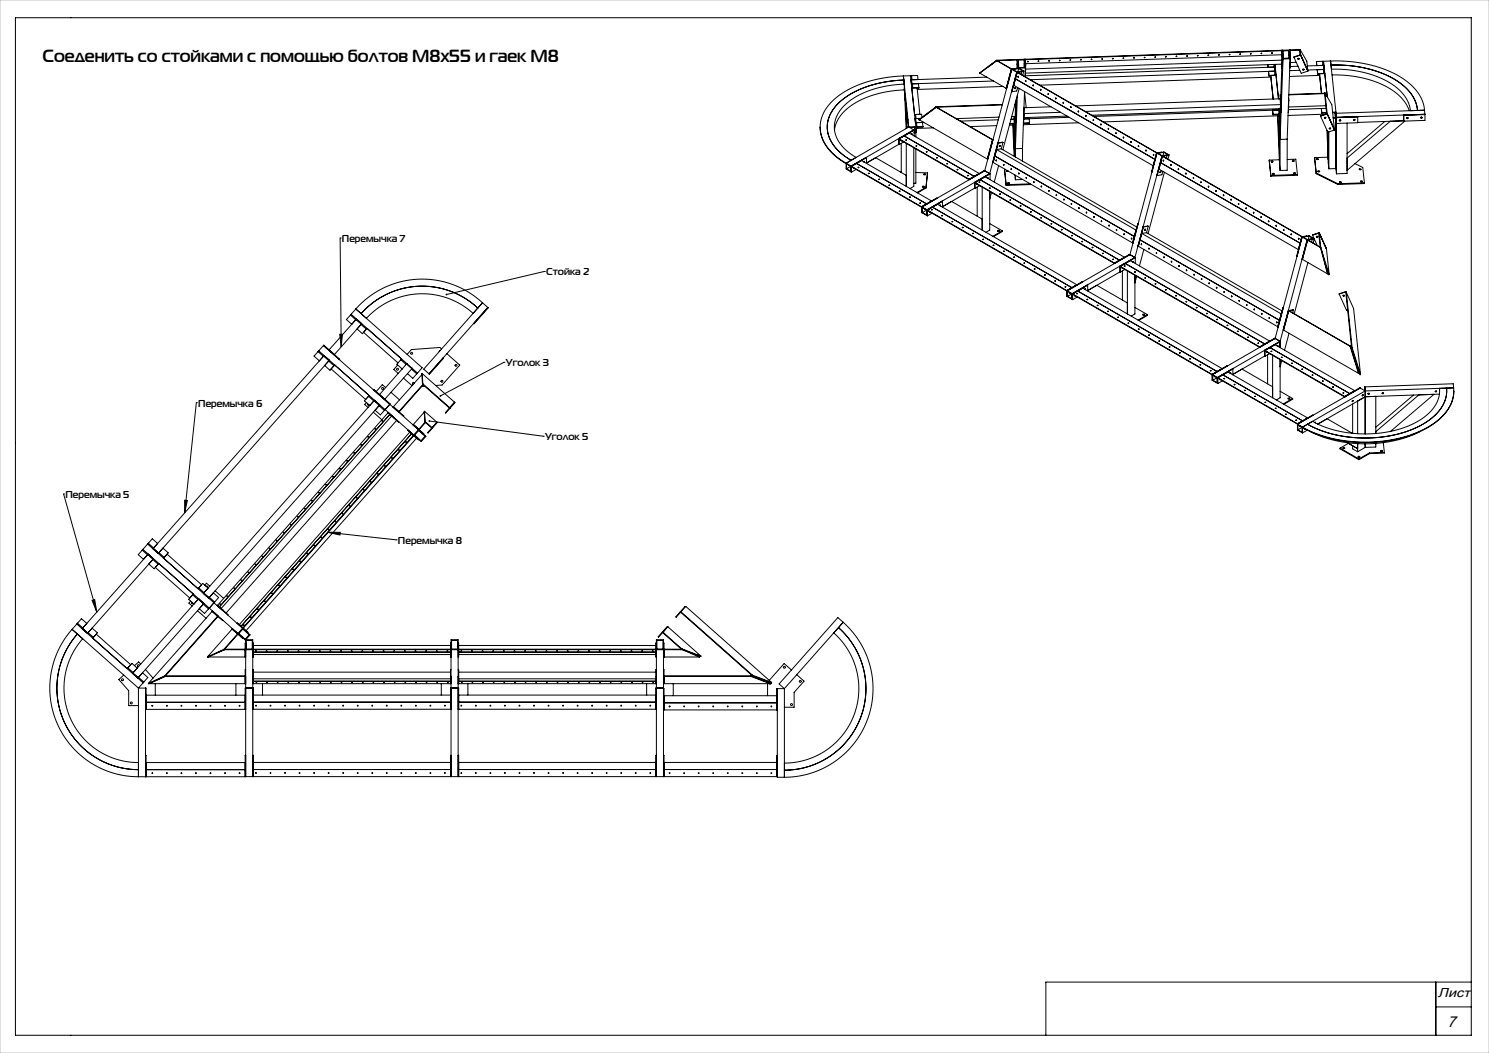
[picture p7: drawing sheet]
<svg xmlns="http://www.w3.org/2000/svg" width="420mm" height="297mm" viewBox="0 0 420 297" stroke-linecap="round" stroke-linejoin="round" font-family="sans-serif">
<defs><g id="words">
<text font-size="4.9" x="12" y="17.4">Соеденить со стойками с помощью болтов М8х55 и гаек М8</text>
<text font-size="4.4" x="408.3" y="289.6">7</text>
<text font-size="3.7" x="405.6" y="281.3">Лист</text>
<g font-size="2.8">
<text x="96.4" y="68.3">Перемычка 7</text>
<text x="154.1" y="77.7">Стойка 2</text>
<text x="142.7" y="103.3">Уголок 3</text>
<text x="55.9" y="114.7">Перемычка 6</text>
<text x="153.8" y="124.1">Уголок 5</text>
<text x="18.5" y="140.5">Перемычка 5</text>
<text x="112.3" y="153.4">Перемычка 8</text>
</g>
</g></defs>
<g fill="none" stroke="#000" stroke-width=".28">
<path d="M4.4 5h410.6v287h-410.6zM281.1 17v.1M281.1 17l-4.8 3.7M281.1 17.1l-4.8 3.6M281.2 17.1h-.1M281.2 17.1l86 49.7M281.2 17.1l-2.4 1.8M281.3 17.1h-.1M285.6 19.6l1.7-.3 1.2 .7-1.7 .3zM286.7 19.3l-1.4 .2-1.5 5.4M286.8 19.3l.1-2.4-5.6 .2 4.1 2.4M286.9 16.8l.1 1.6"/>
<path d="M286.9 18l.1 .4zM287 18.4v.9M287 18.4h.2l-.1 .9M287.1 16.8l.1 2.4M287.2 17l1.7-.1 .2 2.1-1.7 .1zM287.2 19.2v.1M287.3 19.2h-.1M287.3 19.3l-.2 .9M287.4 19.2l-2 .3-7.6 28.7-17.7 10.2v1.6M287.4 19.2l1.4 .8M288.9 16.9l-.1 2.1M288.9 17.9l.1 .4z"/>
<path d="M289.1 16.7l.1 2.5M289.2 16.7l.1 1.6M289.2 16.7l-8.1 .3M289.2 19.2l-.1 2.4M289.2 19.2h-1.8M289.3 18.3l-.1 .1M289.3 18.3l-.1 3.4M289.8 17.4h.2zM290 17.3h-.1M292.8 17.2l.2 .1zM293 17.2h-.1M295.8 17.1l.2 .1z"/>
<path d="M296 17.1h-.2M298.8 17l.2 .1zM299 17h-.2M301.8 16.9l.2 .1zM302 16.9h-.2M304.8 16.8h.2zM305 16.8h-.2M307.8 16.7h.2zM307.9 16.7h-.1M310.8 16.6h.2zM310.9 16.6h-.1M313.8 16.5h.2z"/>
<path d="M313.9 16.5h-.1M316.8 16.4h.2zM316.9 16.4h-.1M319.8 16.3h.2zM319.9 16.3h-.1M322.7 16.2h.3zM322.9 16.2h-.1M325.7 16.1h.3zM325.9 16.1h-.1M328.7 16h.3zM328.9 15.9l-.1 .1M331.7 15.9h.3z"/>
<path d="M331.9 15.8l-.1 .1M334.7 15.8h.3zM334.9 15.7h-.1M337.7 15.7h.3zM337.9 15.6h-.1M340.7 15.6h.3zM340.9 15.5h-.1M343.7 15.5h.2zM343.9 15.4h-.1M346.7 15.4h.2zM346.9 15.3h-.1M349.7 15.3h.2z"/>
<path d="M349.9 15.2h-.2M352.7 15.2h.2zM352.9 15.1h-.2M355.7 15l.2 .1zM355.9 15h-.2M358.7 14.9l.2 .1zM358.9 14.9h-.2M359.3 18.2l.1 .7-1.7 .1-.1-.8M359.5 18.9l.2 1.2M359.5 19h.1M359.6 18.2l1 9.7M359.7 19l-70.5 2.4"/>
<path d="M361.5 15.4l.1-1.1-72.4 2.5M361.5 15.4l-72.2 2.6M361.5 15.4l.2 1.6-72.4 2.5M361.6 14.2l-72.4 2.5M361.6 14.2l.1 1.6M361.6 15.4v.4zM361.6 18.1l-72.4 2.5M361.7 15.8h.1l-.1 3.4h-.1l-.1-1.1M361.7 15.8l-.4 10.9M361.7 14.2l.2 2.4M361.9 14.4l1.7-.1 .1 2.1h-1.7zM361.9 16.6l-.8 22.7h2"/>
<path d="M363.6 14.3l-.1 2.1M363.6 15.3v.4zM363.7 14.1l.2 2.5h-2M363.9 19.2h-.1M363.9 14.1l.1 1.6M364 15.7h-.2M364 15.7l-.9 23.6M365 16.1l1.8-.7 2.1 4.7M365 16.1l2 4.6 1.9-.6M365.6 17.6h-1.7M366.1 18.7l-2.2 .1M366.4 16.5l-.3 .1"/>
<path d="M366.5 14l-4.9 .2M366.5 14v.1M366.5 14l.1 .2M366.5 14.1l-2.6 .1M366.5 14.1l.1 .2M366.6 19.8l-2.8 .1M366.7 13.9l1.9 3.4 .3 2.8M366.7 13.9l.2 1.6-1.9 .6M366.7 13.9l-.1 .1 .1 1.5M367.8 19.6h-.4M368.8 18.6l4.5-.2 .1 1.2M371.3 17.4l.1 1.1z"/>
<path d="M371.6 19.8l.1 1.1M373 17.3l-1.7 .1M373 17.3l.1 1.1M373.3 18.5h.1M373.3 17.3v.2l-.3-.2M373.3 17.3l1.1 10M373.4 19.5l.2 .3-.3-.2 .1 1.1M373.4 19.6l-4.5 .1M373.4 19.6h.1M373.4 18.5h-.1M375.3 17.2a34.1 34.1 0 0 1 21.8 6 11.3 11.3 0 0 1 4.7 7.9M375.3 17.2l1.5 14.4"/>
<path d="M375.3 17.2h.1M375.3 17.2l-2 .1M375.4 18.4a31.1 31.1 0 0 1 20.5 5.8 10.2 10.2 0 0 1 3.9 6.9M375.6 19.5a28.2 28.2 0 0 1 18.9 5.7 9.3 9.3 0 0 1 3.3 6M231.3 35.8a11.6 11.6 0 0 0 6 9.5l1.4 .9M253.6 39.3l19.8 11.4 4.2-2.6 1.7 .9M254.2 39.6h.1M254.2 39.6l.2 .1M254.8 21.4a31.2 31.2 0 0 0-19.8 6.9 9.5 9.5 0 0 0 0 15l3.7 2.7M254.8 21.4l.3 2.3M254.8 21.4h2l1.5 14.4M254.8 21.4l1.5 14.4"/>
<path d="M254.9 22.6a28.1 28.1 0 0 0-18.6 6.7 8.8 8.8 0 0 0 .6 13.6l3.2 2.3M255 38.3l19.8 11.5M255.1 23.7a25.8 25.8 0 0 0-17 6.1 8.1 8.1 0 0 0 .7 12.7l2.7 1.9M255.1 25.4a25.8 25.8 0 0 0-17 6 8.9 8.9 0 0 0-2.7 5.2M255.1 23.7v1.7M255.1 25.4l1.1 10.5M255.1 24.9v.4zM255.2 26.3l.4 10M255.4 28.7l.3 7.5M255.5 39.4l.2 .1zM255.5 39.5h.1M256 33.6v.4z"/>
<path d="M256.2 35.7v.2M256.3 35.8l-17.6 10.2M256.3 35.8l1.6 .9M256.4 37.5l19.8 11.4M256.5 35.9h1.7v1.4M257 37.9l.2-.1 .1 .2M257.1 22.5h-.2M257.1 22.5l.1 1.2M257.1 23.8l.3-.2 .1 1.2M257.1 21.3l-.3 .2M257.1 21.3h1.7l.1 1.1M257.1 21.3l.1 1.2"/>
<path d="M257.2 37.8l-.1 .1zM257.2 23.7h.1M257.2 23.6h-.1M257.8 36.6l-17.7 10.3v1.6M257.9 36.7l-4.3 2.4v1.7M257.9 36.7v1.6M258 32.3l2-.1 .1 .9M258 32.4l.3-.1 .1 1.1M258 35.9l.2 1.4M258.1 35.9v.3zM258.2 37.3h-.3M258.2 33.5l.1 1.1"/>
<path d="M258.2 33.5h-.1M258.2 34.8l.3-.2 .1 1.1M258.3 35.8v2.8M258.3 35.8h-2M258.3 34.6h.1M258.5 36v1.4h-.6M258.6 35.7l-.2 .2 .1 .1M258.6 35.9l-.1 .1M258.6 35.7v.2M258.7 24.8l.8 7.5M259.1 23.6l.1 1.1M259.2 24.7l-2 .1"/>
<path d="M259.2 24.7l-.5 .2M259.3 33.8l4.8-3.5 16 9.2-1.5 5.4zM259.4 33.8h-.2M259.6 33.4l-1.4 .1M260.2 34.5l.1 1.2M260.3 35.7l-1.7 .2M260.3 35.7h-1.7M260.6 34.5l-2.4 .1M263.2 36.1l-4.7 .1M264 30.1v.1M264 30.1l-4.8 3.7M264 30.2l-4.8 3.6"/>
<path d="M264.1 30.3l16 9.1M276.4 20.7l7.5 4.3v.2M276.5 20.7h-.2M278.3 21.8l-21.2 .7M280.1 39.4l-1.6 5.5M280.2 22.8l-23 .9M281.1 35.4l-7.5 .3M281.6 33.8l-10.7 .4M281.8 33l-12.1 .5M282.7 29.6l-18.7 .6M282.7 29.5l-18.7 .6M282.9 24.4l-24.2 .8"/>
<path d="M285.3 25.8l.2 .1M285.7 35.3l.4 8.8M285.9 24.1l39.4 22.7M286.1 32.9v.7M286.1 34.8l.3 .1-.1 .1M286.1 34.9l.2 .1M286.1 34.8h-1.3M286.1 34.9l-1.3 .1M286.1 34.8v.1M286.1 33.6l.2 .2M286.1 33.6l-.9 .1M286.1 35.3h-1.4"/>
<path d="M286.1 33.6v.1M286.1 35.3l.2 1.1h.1M286.2 34.9l-.1 .4M286.2 32.9l.2 1.9M286.3 35h.1M286.3 35l-.1 9.2-.4-8.9M286.3 29.5h.2l-.2 3.4M286.3 33.8l-.3-.2 .1 1.2M286.3 33.8l.1 1.2M286.3 32.9h-.9M286.4 24.7l-.2 .3zM286.4 32.8v.4z"/>
<path d="M286.4 34.8v9.5M286.4 22.2l39.4 22.7M286.5 29.3l.1 1.7M286.5 30.5v.4zM286.6 31l-.2 3.8M286.6 29.3h-.3M286.6 29.3l.1 1.7M286.7 28.1l-.1 1.2M286.7 31l-.1 3.4h-.1l-.2-1.5M286.7 31h-.1M287 26.9l-.6 15h2M287 20.4l39.3 22.7"/>
<path d="M287 24.7l-.2 1-1.3 .2M287.2 21.5l.1 .2M287.5 24.9l-4.6 17.3M288.1 20.2h.1M288.2 20.2l-1.3 .2-1.4 5.5M288.2 20.2l-.2 .8M288.7 34.4v.3M288.7 34.8h.1M288.7 34.7h.1M288.7 34.7v.1M288.8 20l-2 .4-7.6 28.6-17.7 10.2v1.6M288.8 20l-.3 1.3"/>
<path d="M288.8 30.3l.1 .6M288.9 30.9h-.1M288.9 30.9l-.2 3.4M289 25.9l.5 4.5M289 25.8l-.6 16.1M289.3 22.7l.1 .3M290.3 33.5l.1 1.1M290.4 34.6l-1.7 .1M290.4 34.6l-1.7 .2M291.5 24v.2M291.5 24.1h-.1M293.6 25.2v.2"/>
<path d="M295.7 26.4v.2M296.5 30.1l-7.7 .3M297.8 27.6l.1 .3M299.1 31.7l-10.3 .3M300 28.9v.2M301 32.7l-12.2 .5M301.6 33.1l-12.8 .4M302.1 30.1v.2M304.2 31.3v.2M304.3 34.6l-15.6 .6M306.3 32.5l.1 .3M306.3 32.6h.1"/>
<path d="M308.4 33.8l.1 .2M310.6 35v.2M312.7 36.2v.2M314.8 37.4v.3M316.9 38.7l.1 .2M319 39.9l.1 .2M357.8 20.3l.1 1.1M357.9 21.4l.5-.1 .7 6.6M358.5 21.7l-65.2 2.3M359 31.2l.1 1.2M359.7 20l.1 .3M359.7 20.1l-69.1 2.4"/>
<path d="M359.7 20.1h.1M359.8 20.3l-.3-.2 .1 1.1M359.9 21.2l-2 .2M360.3 32.7l.6 12.8M360.5 32.7l.4 9.3M360.8 30.7v.3M360.8 32.2l.3 .1-.2 .1M360.8 32.3l.1 .1M360.8 32.2l-1.7 .2M360.8 32.3l-1.7 .1M360.8 32.2v.1M360.8 31l.2 .2"/>
<path d="M360.8 31l-52.2 1.8M360.8 32.7l.1 1.1h.2M360.8 32.7l-49.6 1.7M360.8 31v.1M360.9 32.3l-.1 .4M360.9 30.7l.2 1.5M360.9 32.4h.1M360.9 32.4v14l.2 1.7M361 31.2l-.3-.2 .1 1.2M361 31.2l.1 1.2M361.1 32.2v15.9M361.1 27.9l.1 1.6-55.1 1.9"/>
<path d="M361.1 27.9l-57.7 2M361.1 26.7v1.2M361.1 26.7l.1 1.7M361.2 27.9v.4zM361.2 30.6l-53.2 1.9M361.2 28.4l-.1 3.8M361.3 26.7h-.2M361.3 26.7l.1 1.7M361.4 28.4h-.2M361.4 28.4l-.1 3.4h-.2l-.1-1.2M363.1 39.3v8.7l-2 .1M363.5 27.7v.6"/>
<path d="M363.5 28.3h.1M363.5 28.3l-.2 3.4M371.7 20.9l.5-.1 .6 5.5M372.2 21.3l-8.5 .3M372.5 32.8l1.9-.7 2 4.5M372.5 32.8l2 4.5 1.9-.6M372.7 30.7l.1 1.2M373.5 26.3l.1 .1M373.5 26.3l-10 .3M373.6 26.4v.1M373.6 26.4l-10.1 .4M373.7 20.7l-2 .2"/>
<path d="M373.7 26.2l2 3.4 .7 7.1M373.7 26.2l.7 5.9M373.7 26.2l-.1 .1 .6 5.8M373.9 32.2l-10.6 .4M374 33.1l-.4 .1M374 29.8l-10.5 .4M374.1 30.6l-10.7 .3M374.2 31.7l-1.4 .2M374.2 31.8l-1.4 .1M374.3 36.7l.3 8.3M374.4 32.1l2 4.6M374.4 32.1l-1.9 .7"/>
<path d="M374.5 37.1l.1 4.5M374.6 37.3v8.6l.2 1.7M374.8 37.2v10.4M375.3 36.2h-.4M375.7 21.1a28.1 28.1 0 0 1 18.8 5.7l1.9 2.2 1.1 2.2M375.9 31.8l.8-.1v1.4M376.5 31.7l.2 1.4M376.6 31.7v.4zM376.7 33.1l-.7 .1M376.8 31.6h-.9M376.8 33.2l-.7 .1M376.8 31.6l.2 17.4"/>
<path d="M377 33.1v15.9M377.8 33.9h.4zM378.1 33.9h-.3M380 34.7v14.2l-3 .1M381.8 33.8h.4zM382.1 33.7l-.3 .1M383 33l-6 .1M383 33v1.6l-6 .2v-1.3M390.6 34.3l-10.6 9M392.1 34.2l-12.1 10.4M395.9 34.2l-12.9 .3M396.3 34.2l-16.3 13.9"/>
<path d="M396.8 33.3h.3zM397.1 33.2h-.3M400.7 33.2l.4-.1zM401.1 33.1h-.3M401.8 31.1l-24.9 .9 .1 1.2 6-.2M401.8 31.1l.1 1.2M401.9 32.2h.1M401.9 32.2l-24.9 .9M401.9 32.3l-6 .1v1.8M401.9 32.3v1.7l-6 .2M238.7 46l21.2 12.3M238.7 46v1.7l1.5 .8"/>
<path d="M239.3 46.5l.2 .1M239.4 46.6h-.1M240 46.9l-1.2-.7v1.4M240 46.9l-1.2 .7M240 46.9v1.4l-1.2-.7M240.2 47l19.7 11.4M240.7 47.4l.2 .1M240.8 47.4h.1M241.5 47.8l-1.3 .7M241.6 46.1l19.8 11.4M242 47.2h.3zM242.1 47.3h.1"/>
<path d="M243 45.3l19.8 11.4M243.6 45.6l.2-.1v.2M243.7 45.5v.2zM244.3 44.4l.1 .1M244.4 44.5l-4.2 2.4v1.6M244.4 44.5v1.6M244.9 48.9h.3zM245 49h.1M247 44.5l8.6 5M247.8 50.5l.3 .1zM247.9 50.6h.1M250.7 52.2l.3 .1z"/>
<path d="M250.8 52.3h.1M253.5 40.7v-1.6l20 11.5M253.5 40.7l.1 .1M253.5 40.7l-9.1 5.3M253.6 53.9h.3zM253.7 54h.1M254.2 48.5l-.1 .1M254.2 40.4v8.2M254.9 40l-1.3 .8M255.6 40.4v12.2M256.5 55.6h.3zM256.6 55.7h.1"/>
<path d="M257.8 41.7v10.9l-1.1 .6M258.3 48.7l3.3 .1M258.3 42v9.7h-.5M258.4 41.1h.2zM258.4 41.2h.1M259.4 57.2l.3 .1zM259.5 57.3h.1M259.9 58.3v.1M260 58.4h-.1M260.2 52.7h.5M260.6 49.3h.4M260.8 58.9h.1"/>
<path d="M260.7 58.9l.2 .1M261.2 53v-.2l-2.6 1.5M261.2 53l-2.4 1.4M261.3 42.8h.2zM261.3 42.9h.1M261.4 59.2l-1.2-.6v1.3M261.4 59.2l-1.2 .7M261.4 59.2v1.4l-1.2-.7M261.6 59.4l39.3 22.7M261.6 48.8l-.4 4.2M261.6 48.8v.2M262.2 59.7l.1 .1"/>
<path d="M262.2 59.7h.1M262.7 59.1h.3zM262.8 59.2h.1M262.8 56.7h.1M263 58.4l39.3 22.7M264.2 44.5h.2zM264.2 44.6h.1M264.3 55.9l-4.4 2.4M264.4 57.6l39.4 22.7M265 58l.2-.2v.3M265.2 57.8l-.1 .2zM265.7 56.7l.1 .1"/>
<path d="M265.8 56.8l-4.2 2.4v1.7M265.8 56.8v1.6M267.1 46.1l.2 .1zM267.1 46.2h.1M268.4 56.8l8.6 5M270 47.8h.2zM270 47.9h.1M272.9 49.5h.2zM272.9 49.6h.1M274.9 53.1v-1.7l39.5 22.8M274.9 53.1h.1M274.9 53.1l-9.1 5.2"/>
<path d="M275 51.6l39.4 22.6M275.6 51.9l.2 .1M275.7 52h.1M275.6 52.8v8.2M276.2 51.4h.2zM276.2 51.5h.1M276.2 48.9h.1M276.3 52.4l-1.3 .7M276.4 50.7l39.4 22.7M277 52.8v12.1M277.9 49.9l39.3 22.7M278.5 50.2l.2-.1v.2"/>
<path d="M278.6 50.1v.2zM279.1 53l.2 .1zM279.1 53.1h.1M279.2 54v10.9l-1.1 .6M279.3 49l-4.3 2.5v1.6M279.3 49v1.7M279.7 54.3l-.5 1.8M280 45.8l39.6 22.8M280.6 44l39.3 22.7M281 45.2l.1 .2M281.6 40.4l-1.5 5.4M281.7 46.7l-1.3 4.7"/>
<path d="M282 54.7h.2zM282 54.8h.1M282 41l-.1 .3zM282.4 42l-1.3 .2 39.3 22.7M282.4 42l38.3 22M282.9 40.2l-1.3 .2M282.9 40.2l-.5 1.8M283.1 46.4l.1 .2M283.4 47.8l.4 4.3M283.4 47.8l.4 4.5M283.5 47.8h-.1M283.8 52.1v.2"/>
<path d="M283.9 48.3h.5M284 48v.3h.4M284.3 51.7h.4M284.8 56.4h.3zM284.9 56.5h.1M285.3 47.6v.2M285.3 47.7h-.1M286.3 49.4l.1 1.3M286.4 49.4v1.3M287.4 48.8v.2M287.7 58.1h.3zM287.8 58.1h.1"/>
<path d="M288.4 41.9v3.5M288.4 50.6l-2 .1M289.5 50.1v.2M290.6 51.9l-6.8 .2M290.6 59.7l.3 .1zM290.7 59.8h.1M290.9 52l-7.1 .3M291.6 51.3l.1 .2M293.8 52.5v.2M295.9 53.7v.2M298 55v.2M300.1 56.2l.1 .2"/>
<path d="M302.2 57.4l.1 .2M304.4 58.6v.2M306.5 59.9v.2M321.2 41.1v.2M323.3 42.3v.2M325.4 43.6v.2M326.6 43.2l1.7-.2 1.2 .7-1.7 .2zM326.9 47.7l39.3 22.7M327.4 48.3l-.2 .3zM327.4 45.9l39.3 22.7M327.7 43l-1.5 .1-1.3 5.5M327.8 44l-1.4 5.5"/>
<path d="M327.8 44l-7.7 28.6-17.7 10.2v1.7M327.9 44.1l44.7 25.7M327.9 44.1l-1.5 5.4M328 48.3l-.3 1-1.3 .2M328.2 45.2v.2M328.3 43l-.3 .9M328.4 48.6l-4.6 17.3M329.1 43.8l.1 .1M329.2 43.9l-1.3 .2M329.2 43.9l-.2 .7M329.8 43.7l-1.5-.8-2 .3-7.6 28.6-17.7 10.2v1.6M329.8 43.7l-2 .3"/>
<path d="M329.8 43.7l-.4 1.2M330.3 46.4v.2M332.4 47.6l.1 .2M334.5 48.8l.1 .3M336.7 50.1v.2M338.8 51.3v.2M340.9 52.5v.2M343 53.7l.1 .2M345.2 55v.2M347.3 56.2v.2M349.4 57.4v.2M351.5 58.6l.1 .2"/>
<path d="M353.6 59.9l.1 .2M358 45.2l.5 4.5M358 45.2l.5 4.3M358.5 49.5v.2M358.6 45.5l.1-.1a.24 .24 0 0 1 .3 0 .24 .24 0 0 1 0 .4 .24 .24 0 0 1-.4-.1zM358.6 45.7h.4M358.9 49l.1-.1a.24 .24 0 0 1 .4 0 .24 .24 0 0 1-.1 .3 .24 .24 0 0 1-.3-.1zM359 49.1h.4M360.9 45.1l-2.9 .1M363.1 45l2.4-.1 .5 4.3M364.6 45.3v-.1a.24 .24 0 0 1 .4 0 .24 .24 0 0 1 0 .4 .24 .24 0 0 1-.4-.1zM364.6 45.5h.4"/>
<path d="M364.9 48.7h.1a.24 .24 0 0 1 .4 0 .24 .24 0 0 1-.1 .3 .24 .24 0 0 1-.3-.1zM364.9 48.9h.5M366 49.2v.2l-7.5 .3M366 49.2l-7.5 .3M370.8 44.5l.5 4.5M370.8 44.5v.2M371.3 49v-.2l6.1 3M371.3 49l6.1 3M371.4 44.8v-.1a.25 .25 0 0 1 .4 .1 .25 .25 0 0 1-.1 .3 .25 .25 0 0 1-.3-.1zM371.4 45h.4M371.7 48.3l.1-.1a.25 .25 0 0 1 .4 0 .25 .25 0 0 1-.1 .4 .25 .25 0 0 1-.4-.2zM371.8 48.4h.4"/>
<path d="M374.6 44.3l-3.8 .2M376.8 47.5l-2 .1M376.9 44.3h-.1M377.4 51.8v.2M377.8 51.3l.1-.1a.25 .25 0 0 1 .4 .1 .25 .25 0 0 1-.1 .3 .25 .25 0 0 1-.4-.1zM377.9 51.5h.4M382.2 46.2l2.2 1 .4 4.4M383.4 47.7l.1-.1a.25 .25 0 0 1 .4 0 .25 .25 0 0 1-.1 .4 .25 .25 0 0 1-.4-.2zM383.4 47.8h.5M383.8 51.1l.1-.1a.25 .25 0 0 1 .4 0 .25 .25 0 0 1-.1 .4 .25 .25 0 0 1-.4-.1zM383.8 51.3h.5M384.8 51.6l-7.4 .2"/>
<path d="M384.8 51.6v.2l-7.4 .2M95.9 67.1h.1M95.9 67.1l.3 30.7M153.5 76.6h.1M153.5 76.6l-27.6 6.5M261.6 60.9l-1.6-1v-1.6l106.1 61.3M262.9 60.1l-1.3 .8M265.6 60.8h.3zM265.7 60.9h.1M268.5 62.5h.3zM268.6 62.6h.1M271.4 64.1l.3 .1z"/>
<path d="M271.5 64.2h.1M274.3 65.8h.3zM274.4 65.9h.1M277.2 67.5h.3zM277.3 67.6h.1M279.2 63.1l3.5 2M280.1 69.2h.3zM280.2 69.2h.1M281.8 65.2h-.4M281.8 65.2h.1M282.7 65.1l-2.6 1.5M282.7 65.1v.2l-2.5 1.4"/>
<path d="M283 70.8l.3 .1zM283.1 70.9h.1M285.9 72.5h.3zM286 72.6h.1M288.8 74.2h.2zM288.9 74.3h.1M291.7 75.9h.2zM291.8 75.9h.1M293.5 61.4h.3zM293.6 61.5h.1M294.6 77.5l.2 .1zM294.7 77.6h.1"/>
<path d="M296.4 63.1h.3zM296.5 63.2h.1M297.5 79.2h.2zM297.6 79.3h.1M299.3 64.8h.3zM299.4 64.8h.1M302.2 66.4l.3 .1zM302.3 66.5h.1M305.1 68.1h.3zM305.2 68.2h.1M305.3 79.6l-4.4 2.4v1.6l1.7 .9M308 69.8h.3z"/>
<path d="M308.1 69.9h.1M308.6 61.1v.2M310.7 62.3l.1 .2M310.9 71.4l.3 .1zM311 71.5h.1M312.8 63.5l.1 .2M313.8 73.1h.3zM313.9 73.2h.1M314.4 74.2l.1 .1M315 64.7v.3M315.9 76.7v-1.6l39.5 22.8M315.9 76.7l.1 .1"/>
<path d="M315.9 76.7l-9.1 5.3M316 75.3l39.3 22.7 4.3-2.6 1.5 .9M316 75.1v1.7M316 75.1l1.4-.8 39.3 22.7M316.6 75.6l.1 .1M316.6 75.6h.1M316.6 76.4v8.2M317.1 66v.2M317.1 75h.3zM317.2 75.1h.1M317.3 76l-1.3 .8M318 76.4v12.1"/>
<path d="M318.8 73.5l39.4 22.7M319.2 67.2v.2M319.4 73.9l.2-.2v.3M319.6 73.7l-.1 .2zM319.6 73.7v.1M320 76.7h.3zM320.1 76.8h.1M320.1 77.6v10.9l-1 .7M320.2 72.7l-1.6-1-4.2 2.5M320.2 72.7l-4.2 2.4M320.2 72.7v1.6M320.6 77.9l-.5 1.9"/>
<path d="M320.9 63.1h.1M320.9 63.1l-1.4 5.4M321 69.4l.1 .1M321 63.1h-.1M321.1 69.5l39.4 22.7M321.6 67.6l39.3 22.8M322 68.8v.2M322.5 64l-1.4 5.5M322.6 70.4l-1.2 4.6M322.9 78.4h.2zM323 78.4h.1M323 64.6l-.2 .3z"/>
<path d="M323.4 65.6l-1.3 .2 39.3 22.7M323.4 65.6l38.2 22.1M323.9 63.8l-1.4 .2M323.9 63.8l-.5 1.8M324.1 70v.2M326.2 71.2l.1 .3M328.4 72.5v.2M330.5 73.7v.2M332.6 74.9v.2M334.7 76.1v.3M336.8 77.4l.1 .2M339 78.6v.2"/>
<path d="M341.1 79.8v.2M355.8 61.1v.2M357.9 62.3v.2M360 63.5v.2M362.1 64.8l.1 .2M364.2 66l.1 .2M366.4 67.2v.2M367.2 66.8l-1.3 5.5M367.3 73.1l7.1 4.1M367.6 66.9l1.7-.3 1.2 .7-1.7 .3zM368.6 66.6l-1.4 .2M368.9 74l-3.8 14.5"/>
<path d="M369.3 66.6l-.3 .9M370 67.4l.2 .1M370.2 67.5l-1.4 .2-1.4 5.5M370.2 67.5l-.3 .8M370.2 66.3l1.3 2.9M370.7 67.3l-1.4-.8-2 .3-7.6 28.7-17.7 10.2M370.7 67.3l-2 .4-7.6 28.6M370.7 67.3l-.3 1.2M371.7 66.7l-.4 .1M372 65.8l.4 3.9M372.1 65.6l.4 4.2M372.1 65.6l2.1 4.6"/>
<path d="M372.1 65.6l-1.9 .7M372.1 65.7l-1.9 .6M372.6 69.8l1.8 7.4M372.7 70.3l2.2 7.1M373.6 73.9l1.2 3.6 .1-.1M374.1 70.2l.8 7.2M89.7 99.2l-1.1 1.3 1.5 1.3M89.7 99.2l1.5 1.3M89.9 99l-.2 .2M91.3 97.3l4.5 4-.1 .1-4.5-3.9 28.9 25.6-1.3 1.5-28.9-25.6zM95.8 94.3h.8l-.4 3.5zM98.8 88.9l-1.1 1.2 1.5 1.4"/>
<path d="M98.8 88.9l1.5 1.3M99 88.6l-.2 .3M99 88.6l18.8 16.6M100.4 87.1l18.7 16.6-1.3 1.5M100.4 87.1l-1.4 1.5M100.4 90.1l-7.6 8.6 1.5 1.3 7.6-8.6M100.4 90.1l1.5 1.3M100.5 90.1l.1-.1 1.4 1.2-.1 .2M100.5 90l-.1 .1M101.8 91.5l1.5 1.3M102 91.3l-.1 .1M102.5 93.7l9.8 8.7"/>
<path d="M103.5 92.6l-1.3 1.5-1.5-1.3M124.1 98.9l-.2 .3M124.6 98.4l-.5-.4-8.1 .6-1.2 1.4M126 99.8l3.7 3.2-5 5.6-1.8 .1M133.4 88.4a21.3 21.3 0 0 0-30 1.4M134.8 86.9a23 23 0 0 0-32.9 1.6M136.1 85.4a25 25 0 0 0-35.7 1.7M136.1 85.4l-16.6 18.7 1.6 1.4 4-4.5-.1-.1M136.1 85.4l1.6 1.4-4 4.5-.1-.1M137.6 86.7l-16.6 18.7M300.4 80.9h.2zM300.5 81h.1"/>
<path d="M301.7 82.5l.2 .1M301.7 82.6h.1M301.8 82.6h-.1M302.3 82.9l-1.2-.7v1.4M302.3 82.9l-1.2 .7M302.3 82.9v1.4l-1.2-.7M302.6 83l39.3 22.7M303.2 83.4h.1M303.1 83.3l.2 .1M303.7 82.8h.2zM303.7 82.9h.2M303.9 83.8l-1.3 .7"/>
<path d="M304 82.1l39.3 22.7M305.4 81.3l39.3 22.7M306 81.6l.2-.1v.2M306.1 81.5v.2zM306.1 81.5h.1M306.6 84.4l.2 .1zM306.6 84.5h.2M306.7 80.4h.1M306.8 80.4l-4.2 2.5v1.6M306.8 80.4v1.7M309.4 80.5l8.6 4.9M309.5 86.1h.2z"/>
<path d="M309.5 86.2h.2M312.4 87.8h.2zM312.4 87.9h.2M315.3 89.5h.2zM315.3 89.5h.2M318.2 91.1l.2 .1zM318.2 91.2h.2M320.1 86.7l3.6 2.1M321.1 92.8h.2zM321.1 92.9h.2M322.4 88.9h.4M323.7 88.8l-2.7 1.5"/>
<path d="M323.7 88.8v.2l-2.5 1.4M324 94.5h.2zM324 94.6h.2M325.8 80l.2 .1zM325.9 80.1h.1M326.9 96.2h.2zM326.9 96.2h.2M328.7 81.7h.2zM328.8 81.8h.1M329.8 97.8l.2 .1zM329.8 97.9h.1M331.6 83.4h.2z"/>
<path d="M331.7 83.5h.1M332.7 99.5h.2zM332.7 99.6h.1M334.5 85l.2 .1zM334.6 85.1h.1M337.4 86.7l.2 .1zM337.5 86.8h.1M340.3 88.4h.2zM340.4 88.5h.1M343.2 81v.3M343.2 90.1h.2zM343.3 90.2h.1"/>
<path d="M345.3 82.3l.1 .2M346.1 91.7l.2 .1zM346.2 91.8h.1M347.4 83.5l.1 .2M349 93.4h.2zM349.1 93.5h.1M349.6 84.7v.2M351.7 85.9v.3M351.9 95.1h.2zM351.9 95.2h.2M353.8 87.2v.2M354.8 96.8h.2z"/>
<path d="M354.8 96.9h.2M355.9 88.4l.1 .2M356.8 99l22.5 13M357.4 99.3l.2 .1M357.5 99.3l-.1 .1M358 89.6l.1 .2M358.1 99.7l-1.3 .8M358.2 98l22.5 13M358.5 99.1h.3zM358.6 99.2h.1M359.7 97.2l22.4 13M360.2 90.8v.3"/>
<path d="M360.3 97.6l.2-.1v.2M361 96.3l.1 .1M361.1 96.4l-4.3 2.5v1.6M361.1 96.4v1.6M361.1 96.3l-17.7 10.2M361.1 96.3v1.8M361.1 97.9h.1M361.9 86.7l.1 .1M361.9 86.7l-1.5 5.5M361.9 93l21.3 12.3M362 86.7h-.1M363.6 94l-1.3 4.8"/>
<path d="M363.6 87.6l17.3 10M364.8 87.5l-1.3 .2-1.4 5.4M364.8 87.5l-1.4 .1 17.4 10.1M364.8 87.5l-.2 .7M377.7 83l2.1 4.5 .3-.1M379.2 83.3l-.4 .1M379.6 82.2l2.2 4.8 2 18.7M379.6 82.2v.1M379.6 82.2l-1.9 .8M379.6 82.3l.1 .2M379.6 82.3l-1.9 .7M380.8 97.7l2.4 7.6"/>
<path d="M380.9 97.6l-.1 .1M380.9 97.6l2.3 7.7M381.2 98.1l2.4 7.6h.2M381.4 98l-1.6-15.5h-.2l1.6 15.6M381.4 98l2.4 7.7M381.4 98l-.2 .1M55.4 113.6h.1M55.4 113.6l-3.3 31.1M91.3 100.4l-48.1 54.3M91.3 100.4l1.5 1.3M91.4 100.3l-.1 .1M91.5 100.3l-.1 .1"/>
<path d="M92.7 101.8l1.5 1.4M92.8 101.7l-48.1 54.3M92.8 101.6l-.1 .1M92.9 101.6l-.1 .1M93.4 104.1l9.7 8.6M94.4 102.9l-1.3 1.5-1.5-1.3M103.4 113.5l-.5 .6 .9 .8M103.7 113.9v.4l.4-.1M103.9 111.8l1.5 1.3M104.1 111.6l-1.3 1.5 1.5 1.3M105.3 116.3l2.4 2.1M105.5 110.1l.1-.2 4.4 4-1.6 1.9"/>
<path d="M105.5 113l-48 54.3M105.5 113l1.5 1.3M105.6 112.9l-.1 .1M105.7 112.9l-.1 .1M105.8 115.7l1.5 1.3 1.1-1.2M106.9 114.4l1.5 1.4M107 114.3l-48 54.3M107.1 114.2l-.1 .1M107.9 118.8h.1M108.8 109.3l-1-.8-1.7 1.9M109.4 116.5l3 2.6 .1-.2M109.5 116.3l-48.2 54.5 1.5 1.4 .1-.1"/>
<path d="M109.9 116.9l-48 54.3-.6-.5 3 2.6-.1 .1M110.3 110.7l2.4 2.1M110.5 117.4l-48.1 54.2M111 114.7l2.9 2.6-.1 .1M111.1 117.7l-.1 .1M111.9 118.6l-48.1 54.3M112.2 103l-1.1 1.2 1.2 1.1M113.1 101.5l1.5 1.3M113.3 101.2l-1.4 1.5 1.5 1.4M113.8 106.7l2.4 2.1M114.7 102.7l1.5 1.3M114.7 102.7l-7.7 8.6"/>
<path d="M114.8 102.6l-.1 .1M114.9 105.4l1.5 1.3 1.2-1.3M116.1 104.1l1.5 1.3M116.2 104l-7.7 8.6M116.2 103.8l-.1 .2M116.3 103.9l-.1 .1M116.6 119.7l2.9 2.6-.1 .1M116.9 108a.28 .28 0 0 0-.5-.1 .28 .28 0 0 0 .2 .5M117.8 105.2l-.2 .2M119 105.6l-8.1 9.2M119.1 105.4l.1 3.1M119.1 105.4l9.2 8.2-2.6 2.9-.1-.1 2.6-2.9"/>
<path d="M119.1 105.4l.2 2.9M119.2 108.5l.1 .1M119.2 108.5l-6.8 7.7M119.3 108.3l7.7 6.8M119.3 108.3l7.5 6.8M119.3 108.5v.1M119.3 108.6l-6.7 7.6M119.7 116.2l-3.2 3.6M119.8 116l.1 3.1M119.8 116l.1 2.9M119.8 116l3.5 3.2-2.6 2.9-.1-.1 2.6-2.9M119.8 109h-.9"/>
<path d="M119.9 119.1l-56.8 64M119.9 119.1l.1 .1M119.9 118.9l1.9 1.8M119.9 118.9l2.1 1.8M120 119.2l-1.8 2M121.1 118.8l32.1 4.2M142.2 102.2h.1M142.2 102.2l-18 9.5M335.6 101.2h.2zM335.6 101.3h.1M338.5 102.8l.2 .1zM338.5 102.9h.1"/>
<path d="M341.4 104.5h.2zM341.4 104.6h.1M342 105.7l4.2-2.5-4.3 2.4v1.6l1.6 1M342 105.7v1.6M342.7 106.2h.1M342.7 106.2l.1 .1M343.3 106.5l-1.2-.7v1.4M343.3 106.5l-1.2 .7M343.3 106.5v1.4l-1.2-.7M343.4 106.5v1.6M343.5 106.7l23.9 13.8M344.1 107l.2 .1"/>
<path d="M344.1 107.1h.1M344.8 107.4l-1.3 .8M344.9 105.7l22.5 13M345.2 106.7l.3 .1zM345.3 106.8h.1M346.3 104.9l22.5 13M346.9 105.3l.2-.2v.3M347.1 105.1v.1M347.1 105.1l-.1 .2zM347.8 104.1l-4.3 2.4v1.7M347.8 104.1l-4.4 2.4M347.8 104.1v1.6"/>
<path d="M348.1 108.4h.3zM348.2 108.5h.1M351 110.1h.3zM351.1 110.2h.1M353.9 111.8h.3zM354 111.9h.1M356.7 100.4v-1.6l22.7 13.1M356.7 100.4l.1 .1M356.7 100.4l-8.9 5.2 2.5-1.5 8.7 5M356.8 113.4l.3 .1zM356.9 113.5h.1M357.5 100.1v8.2"/>
<path d="M359 100.2v12M359.7 115.1h.3zM359.9 115.2h-.1M361.1 110.4l3.5 2M361.1 101.4v10.8l-1.1 .6M361.4 100.7l.3 .1zM361.5 100.8h.1M361.5 101.7l-.4 1.7M362.6 116.8h.3zM362.7 116.9h.1M363.3 112.5h.5M364.3 102.4h.3z"/>
<path d="M364.4 102.5h.1M364.6 112.4l-2.6 1.5M364.6 112.4v.2l-2.5 1.4M365.5 118.5h.3zM365.6 118.5h.1M366 119.6h.1M367.2 104.1h.3zM367.3 104.2h.1M367.4 118.7h.1M368.8 117.9h.1M370.1 105.8h.3zM370.2 105.8h.1"/>
<path d="M370.4 117.1l-4.4 2.4v1.8l1.4 .8M370.8 119.2l.2-.1v.2M371 119.1l-.1 .1M373 107.4l.3 .1zM373.1 107.5h.1M374.3 118.1l7.1 4.1M375.9 109.1h.3zM376 109.2h.1M378.8 110.8h.3zM378.9 110.9h.1M379.3 112h.1M380.7 111h.1"/>
<path d="M381.5 113.9v8.3M381.6 112.9l-.2 .3M382.9 113.1v9.2M383.7 109.5l-17.7 10.2M384.3 111.4h.1M384.4 111.3l-.2 .3M384.9 109.1l.2 1.2M384.9 109.1l.1 1.1M384.9 109.1l25-.9 .1 1.2M385.1 110.3l-17.7 10.2M385.1 110.3l-1.5-.9-4.3 2.6M385.1 110.3v12.1"/>
<path d="M386.3 111h-.4M388.1 111.8v10.5M390.2 110.8l-.3 .1M398.7 111.4l-10.6 9.1M400.2 111.4l-12.1 10.4M404.5 111.2l-12.3 10.5M405.2 110.3l-.4 .1M406 111.2l-20.9 .7-13.4 7.7M406 111v-1.5a9.9 9.9 0 0 1-5.6 9.1 32.7 32.7 0 0 1-30.2 .2M408 109.5a10.5 10.5 0 0 1-5.6 9.5 35.6 35.6 0 0 1-27.4 3.2l-3.3-1.1-2.9-1.4M410 109.4a11.1 11.1 0 0 1-5.5 10 37 37 0 0 1-25.7 4.8 32.7 32.7 0 0 1-11.4-3.7M410 109.4l-24.9 .9"/>
<path d="M410.1 110.3a11.7 11.7 0 0 1-6.1 9.5 38 38 0 0 1-27.1 4.2 31.6 31.6 0 0 1-9.5-3.4M17.9 139.3h.1M17.9 139.3l9.4 33.3M90 139h.1M92 136.7h.1M94 134.5h.1M95.9 132.3h.1M97.9 130h.1M99.9 127.8h.1M101.9 125.5h.1M102.6 138.2h.1M103.9 123.3h.1"/>
<path d="M104.6 135.9h.1M105.9 121h.1M106.6 133.7h.1M108.6 131.4h.1M110.6 129.2h.1M112.5 126.9h.1M114.5 124.7h.1M115.2 121.3l-.1 .1 2.9 2.6 .1-.1M115.6 121.9l-48.1 54.3M116.1 122.3l-48.1 54.3 .6 .6 48.1-54.3M117.5 123.6l-48.1 54.3M118.1 121.4l1.8 1.6-1.1 1.3-1.8-1.6z"/>
<path d="M153.2 123h.1M366.7 120.2l.1 .1M366.7 120.2h.1M367.3 120.5l-1.2 .7M367.3 120.5v1.4l-1.2-.7M367.3 120.5l-1.2-.7v1.4M367.4 120.5v1.6M368 120.9l.1 .1M368 121h.1M368.7 121.3l-1.3 .8M369.6 121.7a36.4 36.4 0 0 0 30.9 0M378 126.4v.2l5.3 3.1"/>
<path d="M378 126.4l5.3 3.1M378.8 126.5h.5M380 124.9l2.9 1.7M380.3 125l-2.3 1.4M381.5 125.7v.9l1.4 .8M382.9 125.1v2.3M383.1 128.9h.4M383.3 129.5v.2M385.1 125.2v1M385.1 126.2l-2.2 1.2M386.3 127.7l-3 1.8M386.3 127.7v.2"/>
<path d="M386.3 127.9l-3 1.8M388.1 125.1v1l-3 .1M388.3 125.1l-.2 .1M389.5 127.3h.4M390.2 124.8l.3 2.8M390.5 127.6l-4.2 .1M390.5 127.6v.2l-4.2 .1M40.1 155.2l-1.1 1.2 1.5 1.4M40.1 155.2l1.5 1.3M40.3 154.9l-.2 .3M40.3 154.9l28.9 25.7 1.3-1.5-10.1-9.1M41.6 153.5l-1.3 1.4"/>
<path d="M41.6 153.5l18.8 16.5M41.7 156.4l-18.5 20.8M41.7 156.4l1.5 1.3M41.8 156.3l-.1 .1M41.8 153.2l-.2 .3M41.9 156.3l-.1 .1M43 152l1.5 1.3-1.2 1.3-1.5-1.4zM43.1 157.8l1.5 1.4M43.2 157.7l-18.5 20.9M43.2 154.7l-.1 .1M43.2 154.7l1.5 1.3M43.2 157.6v.1"/>
<path d="M43.3 154.7l-.1 .1M43.3 157.6l-.1 .1M44.7 155.9l-.1 .2M44.7 156l-.1 .1M44.8 158.9l-1.3 1.5-1.5-1.3M44.8 155.9l1.5 1.3M46 154.6l1.5 1.3-1.4 1.5M47.1 156.3l9.8 8.6M52.1 141.1l.7 .1-.7 3.5zM72.1 159.2h.1M74.1 157h.1M76.1 154.7h.1"/>
<path d="M78 152.5h.1M80 150.2h.1M82 148h.1M84 145.7h.1M84.7 158.4h.1M86 143.5h.1M86.7 156.1h.1M88 141.2h.1M88.7 153.9h.1M90.7 151.6h.1M92.4 150.1h3.6l-.1 .8zM92.4 150.1l19.3 2.2"/>
<path d="M92.7 149.4h.1M94.6 147.1h.1M96.6 144.9h.1M98.6 142.6h.1M100.6 140.4h.1M111.7 152.3h.1M20.3 177.5a25 25 0 0 0-4.1 26.8 25 25 0 0 0 22.8 14.8M20.3 177.5l18.7 16.6M21.7 176l-1.4 1.5M21.7 176l18.7 16.6M21.8 178.8a23 23 0 0 0-3.7 24.7 23 23 0 0 0 20.9 13.6M21.9 175.8l-.2 .2"/>
<path d="M21.9 175.8l1.1-1.3 1.5 1.3M21.9 175.8l1.5 1.3M23.2 177.2v.1M23.2 177.2l1.5 1.4M23.3 177.3l1.4 1.2-.1 .1-1.4-1.2zM24.7 178.6v.1M24.9 178.4l1.4 1.4M26 169.3l.7-.2 .6 3.5zM26 177.2l1.5 1.3-1.3 1.5M27.1 178.9l9.8 8.6M43.8 160l9.7 8.7M53.8 169.5l-.5 .6 .9 .8"/>
<path d="M54.1 169.9v.3h.4M54.3 167.8l1.5 1.3M54.5 167.5l-1.3 1.5 1.5 1.4M55.7 172.3l2.4 2.1M55.9 169l.1-.1v.1M55.9 169l-18.4 20.8M55.9 169l1.5 1.3M56.1 165.8l1.5 1.4M56.2 171.7l1.5 1.3 1.1-1.3M57.3 170.4l1.5 1.3M57.4 170.3l-18.4 20.9M57.5 167.3l-.1 .1"/>
<path d="M57.5 167.3l1.5 1.3M57.5 170.1l-.1 .2M57.5 170.2l-.1 .1M57.7 165l.5-.5 1 .8M58.1 165.4l.4-.1v.4M58.7 165.9l-1.5-1.3-1.3 1.4M58.9 168.5l-.1 .2M59 168.6l-.1 .1M59.1 168.5l1.5 1.3M59.8 172.4l3 2.7 .1-.2M59.9 172.3l-18.1 20.5M60.2 167.2l1.5 1.3-1.1 1.3"/>
<path d="M60.4 170l-1.6 1.7M60.6 169.8l-.2 .2M60.7 166.6l2.4 2.2M61.5 173.7l-15 16.9M61.5 173.9l-14.9 16.8M62.1 170.4h.1M64.1 168.2h.1M65.5 177.4l2.9 2.6 .1-.1M65.6 177.3l-7.1 8M66.1 165.9h.1M66.9 175.8l.1-.1 2.9 2.6-.1 .1M67.1 178.9l-3.7 4.2h5.7"/>
<path d="M68.1 163.7h.1M68.5 177.4l1.8 1.6-1.1 1.3-1.8-1.6zM68.8 176.3h.1M70.1 161.5h.1M70.8 174.1h.1M72.8 171.8h.1M74.8 169.6h.1M76.7 167.3h.1M78.7 165.1h.1M80.7 162.9h.1M82.7 160.6h.1M186.9 178.2l5.4 4.8"/>
<path d="M186.9 178.4l5.4 4.6M188.4 176.8l-2.6 2.9-.2-.1 2.6-2.9 9.5 8.4M191.9 172.6l20.3 17.9M192.1 172.6l20.2 17.8M193.3 171.1l-.1-.1-2.6 3 .1 .1 2.7-3.1 24.3 21.5M235.2 178.5a21 21 0 0 1 5.7 23.2 21 21 0 0 1-19.6 13.5M236.5 177a23 23 0 0 1 6.3 25.4 23 23 0 0 1-21.5 14.8M237.8 175.5a25 25 0 0 1 6.8 27.6 25 25 0 0 1-23.3 16.1M237.8 175.5l-16.5 18.7M237.8 175.5l-1.5-1.3-16.5 18.7 1.5 1.3M23.3 180.2a21 21 0 0 0-3.4 22.5 21 21 0 0 0 19.1 12.4M34.9 190.4l-1.4 1.3 2.8 3.1v4.2h2.7"/>
<path d="M36.1 188.4l1.5 1.3M37.5 189.8l-.1 .1M37.5 189.8l1.5 1.4M37.5 189.9l-.1 .1M38.7 188.4l-1.5-1.3-1.3 1.5M38.9 191.1l.1 .1M39 194.1h2.2v6M39 194.1v25M39.3 187.7a.27 .27 0 0 0-.3-.2 .27 .27 0 0 0-.2 .3 .27 .27 0 0 0 .3 .2M39.7 187.3l-.6-.6-1.2 1M40.2 189.8l1.5 1.3-1.1 1.3-1.5-1.4zM40.4 192.6l-1.4 1.5"/>
<path d="M40.6 192.4l-.2 .2M41 188.8l2.2 2.5M41 194.1v25M41.2 198.1h27.9M41.2 196.1h27.9M42 192.8h27.3M42.9 199h.2M43.8 192.8v3.3M46.5 190.6l-4.7 2.2M46.5 190.6l.1 .1M46.6 190.7l-4.8 2.1M46.7 190.8h22.6"/>
<path d="M46.7 190.6h22.4M46.7 190.6v.2M46.7 190.8l-4.5 2M46.7 190.6l-.1 .1M58.8 185.3h10.5M63.1 183.1l-4.6 2.2M63.1 183.1l.2 .1M63.3 183.2l-4.8 2.1M63.3 183.2h.1M63.3 183.3h129.1M63.3 183.1v.2M63.3 183.3l-1.9 .8"/>
<path d="M66.5 192.8v3.3M69.3 181.4h-.2v3.9M69.3 188.9h-.2v3.9M69.4 180.6h1.7v2.4h-1.7zM71.3 181.4h.1v3.9h-.1M71.3 190.8h.1M71.3 192.8h55.9M71.3 188.9h.1v3.9M71.4 183.1h55.7M71.4 192.1h55.7M71.4 183.9h55.7M71.4 198h55.7"/>
<path d="M71.4 196h55.7M71.4 191.5h55.7M71.4 189.6h55.7M71.4 182.1h55.7M71.4 184.6h55.7M72.1 183.6h.2zM72.2 192.5h.2zM74 192.8v3.2M75.1 183.6h.2zM75.2 192.5h.2zM78.1 183.6h.2zM78.2 192.5h.2z"/>
<path d="M81.1 183.6h.2zM81.2 192.5h.2zM84.1 183.6h.2zM84.2 192.5h.2zM87.1 183.6h.2zM87.2 192.5h.2zM90.1 183.6h.2zM90.2 192.5h.2zM93.1 183.6h.2zM93.2 192.5h.2zM96.1 183.6h.2zM96.2 192.5h.2z"/>
<path d="M99.1 183.6h.2zM99.2 192.5h.2zM102.1 183.6h.2zM102.2 192.5h.2zM105.1 183.6h.2zM105.2 192.5h.2zM108.1 183.6h.2zM108.2 192.5h.2zM111.1 183.6h.2zM111.2 192.5h.2zM114.1 183.6h.2zM114.2 192.5h.2z"/>
<path d="M117.1 183.6h.2zM117.2 192.5h.2zM120.1 183.6h.2zM120.2 192.5h.2zM123.1 183.6h.2zM123.2 192.5h.2zM124.5 192.8v3.2M126.1 183.6h.2zM126.2 192.5h.2zM127.1 190.8h.1M127.2 181.4h-.1v3.9h.1M127.2 188.9h-.1v3.9"/>
<path d="M127.4 180.6h1.7v2.4h-1.7zM129.2 181.4h.2v3.9h-.2M129.2 190.8h.2M129.2 192.8h55.9M129.2 188.9h.2v3.9M129.4 183.1h55.6M129.4 192.1h55.6M129.4 183.9h55.6M129.4 198h55.6M129.4 196h55.6M129.4 191.5h55.6M129.4 189.6h55.6"/>
<path d="M129.4 182.1h55.6M129.4 184.6h55.6M130 183.6h.2zM130.1 192.5h.3zM132 192.8v3.2M133 183.6h.2zM133.1 192.5h.3zM136 183.6h.2zM136.1 192.5h.3zM139 183.6h.2zM139.1 192.5h.3zM142 183.6h.2z"/>
<path d="M142.1 192.5h.3zM145 183.6h.2zM145.1 192.5h.3zM148 183.6h.2zM148.1 192.5h.3zM151 183.6h.2zM151.1 192.5h.3zM154 183.6h.2zM154.1 192.5h.3zM157 183.6h.2zM157.1 192.5h.3zM160 183.6h.2z"/>
<path d="M160.1 192.5h.3zM163 183.6h.2zM163.1 192.5h.3zM166 183.6h.2zM166.1 192.5h.3zM169 183.6h.2zM169.1 192.5h.3zM172 183.6h.2zM172.1 192.5h.3zM175 183.6h.2zM175.1 192.5h.3zM178 183.6h.2z"/>
<path d="M178.1 192.5h.3zM181 183.6h.2zM181.1 192.5h.3zM182.4 192.8v3.2M184 183.6h.2zM184.1 192.5h.3zM185 190.8h.1M185.1 181.4h-.1v3.9h.1M185.1 188.9h-.1v3.9M185.3 180.6h1.7v2.4h-1.7zM187.1 181.4h.2v3.9M187.1 188.9h.2v3.9"/>
<path d="M187.1 194.2h.2v6M187.1 185.3h10.2M187.1 190.8h24.7M187.1 192.8h30.1M187.1 194h-2.1v6M187.3 183.1h5.1M187.3 190.6h24.5M187.3 198.2h31.8M187.3 196.2h31.8M188.8 199.3h.2M189.9 192.8v3.4M192.3 183l5.4 2.1"/>
<path d="M192.4 183.1v.2M192.4 183.1l4.9 2.2M192.4 183.3l4.9 2M194.5 184l3.2 1.1M211.8 190.6v.2M211.8 190.8l5.4 2M211.8 190.6l5.4 2.2M212.2 190.5l5.5 2M212.3 190.4l-.1 .1M212.3 190.4l5.4 2.1M216.5 192.8v3.4M216.7 192.3l-.2 .1"/>
<path d="M217.2 192.4l-.2 .2M217.5 192.6l-.1 .3-.4-.1M219.1 199.5h.1M219.3 194.2v25h2M221.3 194.2v25M221.3 194.2h-2.2v6M223.2 189l-2-1.8-4.2 4.7M224.7 190.3l2.1 1.8-2.8 3.2v4.2h-2.7M41 200.1h28.3M41 213.1h.2v6M41.2 217.1h27.9M41.2 215.1h27.9"/>
<path d="M69.1 219h150.2M69.3 213h-.2v6.1h-30.1M69.3 219v-38.6h2v38.6M71.3 200h55.9M71.3 213h.1v6M71.4 200v-6l-2.3 .1v6M71.4 217h55.7M71.4 215h55.7M127.1 200v-6h2.3v6M127.2 213h-.1v6M127.2 219v-38.6h2v38.6M129.2 200h55.9"/>
<path d="M129.2 213h.2v6M129.4 217h55.6M129.4 215h55.6M185.1 213h-.1v6M185.1 219v-38.6h2v38.6M187.1 213h.2v6M187.1 200.2h32.2M187.3 217h31.8M187.3 215h31.8M219.3 213h-.2v6M405 277v15M415 277h-120v15"/>
<path d="M405 284h10"/>
<circle cx="366.3" cy="16.6" r=".18"/>
<circle cx="367.6" cy="19.6" r=".18"/>
<circle cx="286.3" cy="24.9" r=".17"/>
<circle cx="287.2" cy="21.6" r=".12"/>
<circle cx="289.3" cy="22.9" r=".12"/>
<circle cx="291.4" cy="24.1" r=".12"/>
<circle cx="293.5" cy="25.3" r=".12"/>
<circle cx="295.7" cy="26.5" r=".12"/>
<circle cx="297.8" cy="27.8" r=".12"/>
<circle cx="299.9" cy="29" r=".12"/>
<circle cx="302" cy="30.2" r=".12"/>
<circle cx="304.1" cy="31.4" r=".12"/>
<circle cx="306.3" cy="32.7" r=".12"/>
<circle cx="308.4" cy="33.9" r=".12"/>
<circle cx="310.5" cy="35.1" r=".12"/>
<circle cx="312.6" cy="36.3" r=".12"/>
<circle cx="314.7" cy="37.6" r=".12"/>
<circle cx="316.9" cy="38.8" r=".12"/>
<circle cx="373.8" cy="33.2" r=".18"/>
<circle cx="375.1" cy="36.2" r=".18"/>
<circle cx="378" cy="34" r=".18"/>
<circle cx="382" cy="33.9" r=".18"/>
<circle cx="396.9" cy="33.3" r=".18"/>
<circle cx="400.9" cy="33.2" r=".18"/>
<circle cx="260.4" cy="52.6" r=".23"/>
<circle cx="260.8" cy="49.2" r=".23"/>
<circle cx="281" cy="45.3" r=".12"/>
<circle cx="282" cy="41.2" r=".17"/>
<circle cx="283.1" cy="46.5" r=".12"/>
<circle cx="284.5" cy="51.6" r=".23"/>
<circle cx="285.3" cy="47.7" r=".12"/>
<circle cx="287.4" cy="48.9" r=".12"/>
<circle cx="289.5" cy="50.2" r=".12"/>
<circle cx="291.6" cy="51.4" r=".12"/>
<circle cx="293.7" cy="52.6" r=".12"/>
<circle cx="295.9" cy="53.8" r=".12"/>
<circle cx="298" cy="55.1" r=".12"/>
<circle cx="300.1" cy="56.3" r=".12"/>
<circle cx="302.2" cy="57.5" r=".12"/>
<circle cx="304.4" cy="58.7" r=".12"/>
<circle cx="306.5" cy="60" r=".12"/>
<circle cx="319" cy="40" r=".12"/>
<circle cx="321.1" cy="41.2" r=".12"/>
<circle cx="323.2" cy="42.5" r=".12"/>
<circle cx="325.4" cy="43.7" r=".12"/>
<circle cx="327.3" cy="48.5" r=".17"/>
<circle cx="328.1" cy="45.3" r=".12"/>
<circle cx="330.3" cy="46.5" r=".12"/>
<circle cx="332.4" cy="47.7" r=".12"/>
<circle cx="334.5" cy="49" r=".12"/>
<circle cx="336.6" cy="50.2" r=".12"/>
<circle cx="338.7" cy="51.4" r=".12"/>
<circle cx="340.9" cy="52.6" r=".12"/>
<circle cx="343" cy="53.9" r=".12"/>
<circle cx="345.1" cy="55.1" r=".12"/>
<circle cx="347.2" cy="56.3" r=".12"/>
<circle cx="349.3" cy="57.5" r=".12"/>
<circle cx="351.5" cy="58.7" r=".12"/>
<circle cx="353.6" cy="60" r=".12"/>
<circle cx="281.7" cy="65.2" r=".23"/>
<circle cx="308.6" cy="61.2" r=".12"/>
<circle cx="310.7" cy="62.4" r=".12"/>
<circle cx="312.8" cy="63.6" r=".12"/>
<circle cx="315" cy="64.9" r=".12"/>
<circle cx="317.1" cy="66.1" r=".12"/>
<circle cx="319.2" cy="67.3" r=".12"/>
<circle cx="322" cy="68.9" r=".12"/>
<circle cx="322.9" cy="64.8" r=".17"/>
<circle cx="324.1" cy="70.1" r=".12"/>
<circle cx="326.2" cy="71.4" r=".12"/>
<circle cx="328.3" cy="72.6" r=".12"/>
<circle cx="330.5" cy="73.8" r=".12"/>
<circle cx="332.6" cy="75" r=".12"/>
<circle cx="334.7" cy="76.3" r=".12"/>
<circle cx="336.8" cy="77.5" r=".12"/>
<circle cx="338.9" cy="78.7" r=".12"/>
<circle cx="341.1" cy="79.9" r=".12"/>
<circle cx="355.7" cy="61.2" r=".12"/>
<circle cx="357.8" cy="62.4" r=".12"/>
<circle cx="359.9" cy="63.6" r=".12"/>
<circle cx="362.1" cy="64.9" r=".12"/>
<circle cx="364.2" cy="66.1" r=".12"/>
<circle cx="366.3" cy="67.3" r=".12"/>
<circle cx="371.5" cy="66.8" r=".18"/>
<circle cx="116.1" cy="99.7" r=".28"/>
<circle cx="322.6" cy="88.7" r=".23"/>
<circle cx="343.2" cy="81.2" r=".12"/>
<circle cx="345.3" cy="82.4" r=".12"/>
<circle cx="347.4" cy="83.6" r=".12"/>
<circle cx="349.6" cy="84.8" r=".12"/>
<circle cx="351.7" cy="86.1" r=".12"/>
<circle cx="353.8" cy="87.3" r=".12"/>
<circle cx="355.9" cy="88.5" r=".12"/>
<circle cx="358" cy="89.7" r=".12"/>
<circle cx="360.2" cy="91" r=".12"/>
<circle cx="379" cy="83.4" r=".18"/>
<circle cx="107.9" cy="109.6" r=".28"/>
<circle cx="112.1" cy="104.1" r=".28"/>
<circle cx="124.6" cy="107.5" r=".27"/>
<circle cx="128.6" cy="103" r=".28"/>
<circle cx="363.5" cy="112.3" r=".23"/>
<circle cx="381.6" cy="113.2" r=".17"/>
<circle cx="384.4" cy="111.5" r=".17"/>
<circle cx="386.1" cy="111" r=".18"/>
<circle cx="390" cy="110.9" r=".18"/>
<circle cx="405" cy="110.4" r=".18"/>
<circle cx="379" cy="126.5" r=".23"/>
<circle cx="383.3" cy="128.9" r=".23"/>
<circle cx="389.7" cy="127.2" r=".23"/>
<circle cx="34.6" cy="191.7" r=".27"/>
<circle cx="37" cy="198.3" r=".28"/>
<circle cx="43" cy="199.1" r=".13"/>
<circle cx="47.1" cy="199.1" r=".12"/>
<circle cx="51.2" cy="199.1" r=".13"/>
<circle cx="55.3" cy="199.1" r=".13"/>
<circle cx="59.4" cy="199.1" r=".13"/>
<circle cx="63.5" cy="199.1" r=".13"/>
<circle cx="67.6" cy="199.1" r=".13"/>
<circle cx="72.2" cy="199" r=".13"/>
<circle cx="76.3" cy="199" r=".13"/>
<circle cx="80.4" cy="199" r=".12"/>
<circle cx="84.5" cy="199" r=".13"/>
<circle cx="88.6" cy="199" r=".13"/>
<circle cx="92.7" cy="199" r=".13"/>
<circle cx="96.8" cy="199" r=".13"/>
<circle cx="100.9" cy="199" r=".12"/>
<circle cx="105" cy="199" r=".13"/>
<circle cx="109.1" cy="199" r=".13"/>
<circle cx="113.2" cy="199" r=".13"/>
<circle cx="117.3" cy="199" r=".12"/>
<circle cx="121.4" cy="199" r=".13"/>
<circle cx="125.5" cy="199" r=".13"/>
<circle cx="130.1" cy="199" r=".12"/>
<circle cx="134.2" cy="199" r=".13"/>
<circle cx="138.3" cy="199" r=".13"/>
<circle cx="142.4" cy="199" r=".12"/>
<circle cx="146.5" cy="199" r=".13"/>
<circle cx="150.6" cy="199" r=".13"/>
<circle cx="154.7" cy="199" r=".12"/>
<circle cx="158.8" cy="199" r=".13"/>
<circle cx="162.9" cy="199" r=".13"/>
<circle cx="167" cy="199" r=".12"/>
<circle cx="171.1" cy="199" r=".13"/>
<circle cx="175.2" cy="199" r=".13"/>
<circle cx="179.3" cy="199" r=".12"/>
<circle cx="183.4" cy="199" r=".12"/>
<circle cx="188.9" cy="199.2" r=".12"/>
<circle cx="193" cy="199.2" r=".13"/>
<circle cx="197.1" cy="199.2" r=".12"/>
<circle cx="201.2" cy="199.2" r=".12"/>
<circle cx="205.3" cy="199.2" r=".13"/>
<circle cx="209.4" cy="199.2" r=".13"/>
<circle cx="213.5" cy="199.2" r=".12"/>
<circle cx="217.6" cy="199.2" r=".12"/>
<circle cx="221.2" cy="188.2" r=".28"/>
<circle cx="223.3" cy="198.7" r=".27"/>
<circle cx="225.7" cy="192.2" r=".27"/>
<circle cx="43" cy="218.1" r=".12"/>
<circle cx="47.1" cy="218.1" r=".12"/>
<circle cx="51.2" cy="218.1" r=".12"/>
<circle cx="55.3" cy="218.1" r=".12"/>
<circle cx="59.4" cy="218.1" r=".12"/>
<circle cx="63.5" cy="218.1" r=".12"/>
<circle cx="67.6" cy="218.1" r=".12"/>
<circle cx="72.2" cy="218" r=".13"/>
<circle cx="76.3" cy="218" r=".13"/>
<circle cx="80.4" cy="218" r=".13"/>
<circle cx="84.5" cy="218" r=".13"/>
<circle cx="88.6" cy="218" r=".13"/>
<circle cx="92.7" cy="218" r=".13"/>
<circle cx="96.8" cy="218" r=".13"/>
<circle cx="100.9" cy="218" r=".13"/>
<circle cx="105" cy="218" r=".13"/>
<circle cx="109.1" cy="218" r=".13"/>
<circle cx="113.2" cy="218" r=".13"/>
<circle cx="117.3" cy="218" r=".13"/>
<circle cx="121.4" cy="218" r=".13"/>
<circle cx="125.5" cy="218" r=".13"/>
<circle cx="130.1" cy="218" r=".13"/>
<circle cx="134.2" cy="218" r=".13"/>
<circle cx="138.3" cy="218" r=".13"/>
<circle cx="142.4" cy="218" r=".12"/>
<circle cx="146.5" cy="218" r=".13"/>
<circle cx="150.6" cy="218" r=".13"/>
<circle cx="154.7" cy="218" r=".13"/>
<circle cx="158.8" cy="218" r=".13"/>
<circle cx="162.9" cy="218" r=".13"/>
<circle cx="167" cy="218" r=".13"/>
<circle cx="171.1" cy="218" r=".13"/>
<circle cx="175.2" cy="218" r=".13"/>
<circle cx="179.3" cy="218" r=".13"/>
<circle cx="183.4" cy="218" r=".13"/>
<circle cx="188.9" cy="218" r=".12"/>
<circle cx="193" cy="218" r=".13"/>
<circle cx="197.1" cy="218" r=".12"/>
<circle cx="201.2" cy="218" r=".12"/>
<circle cx="205.3" cy="218" r=".13"/>
<circle cx="209.4" cy="218" r=".13"/>
<circle cx="213.5" cy="218" r=".12"/>
<circle cx="217.6" cy="218" r=".12"/>
</g>
<path d="M0 0h420v297h-420z" fill="none" stroke="#c0c0c0" stroke-width=".28"/>
<path d="M26 169.3l.7-.2 .6 3.5zM52.1 141.1l.7 .1-.7 3.5zM95.8 94.3h.8l-.4 3.5zM92.4 150.1h3.6l-.1 .8zM124 111.5v.3l.2-.1-.2 .1a.25 .25 0 0 0 .4 .1 .25 .25 0 0 0 0-.4 .25 .25 0 0 0-.4 0zM120.9 118.6l.2 .2-.2-.1a.25 .25 0 0 0 .3 .3 .25 .25 0 0 0 .1-.4 .25 .25 0 0 0-.4 0zM125.8 82.9l-.1 .2h.2h-.2a.25 .25 0 0 0 .3 .2 .25 .25 0 0 0 .2-.4 .25 .25 0 0 0-.4 0z" fill="#000"/>
<use href="#words"/>
</svg>
